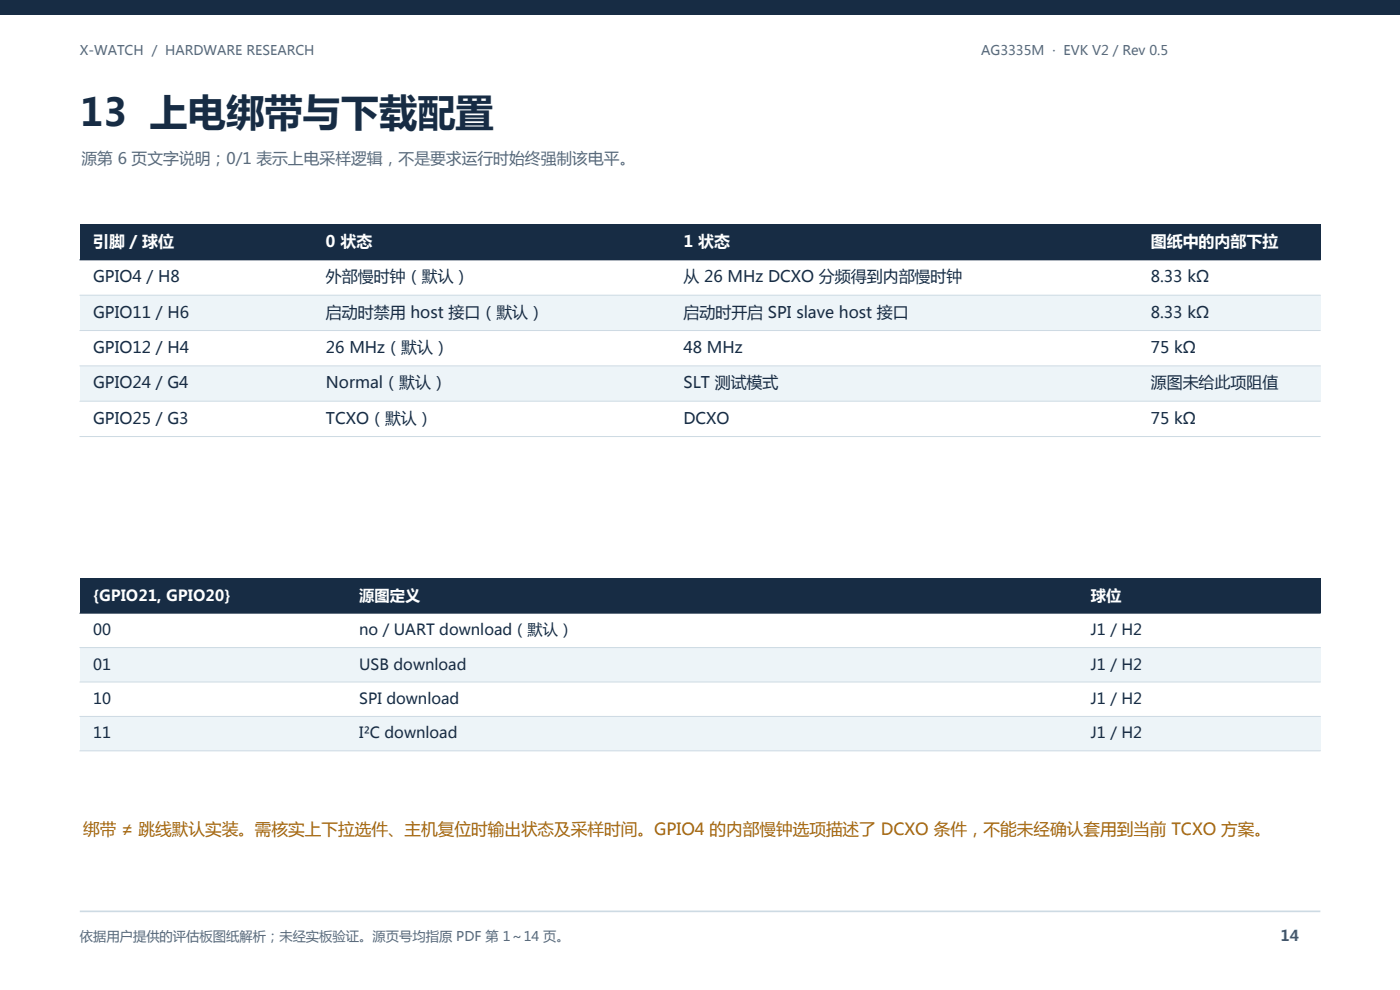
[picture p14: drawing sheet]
<svg xmlns="http://www.w3.org/2000/svg" width="297mm" height="210mm" viewBox="0 0 297 210" stroke-linecap="round" stroke-linejoin="round" font-family="sans-serif">
<defs><g id="words">
<text font-size="8.1" fill="#172c44" x="16.9" y="26.8">13 上电绑带与下载配置</text>
<text font-size="3.5" fill="#a26309" x="17.6" y="177.1">绑带 ≠ 跳线默认实装。需核实上下拉选件、主机复位时输出状态及采样时间。GPIO4 的内部慢钟选项描述了 DCXO 条件，不能未经确认套用到当前 TCXO 方案。</text>
<text font-size="3.4" fill="#586a7b" x="17.3" y="34.7">源第 6 页文字说明；0/1 表示上电采样逻辑，不是要求运行时始终强制该电平。</text>
<g font-size="3.4" fill="#fff">
<text x="19.8" y="52.4">引脚 / 球位</text>
<text x="69.1" y="52.4">0 状态</text>
<text x="145" y="52.4">1 状态</text>
<text x="244.1" y="52.4">图纸中的内部下拉</text>
</g>
<g font-size="3.4" fill="#172c44">
<text x="19.8" y="59.9">GPIO4 / H8</text>
<text x="69.1" y="59.9">外部慢时钟（默认）</text>
<text x="145" y="59.9">从 26 MHz DCXO 分频得到内部慢时钟</text>
<text x="244.1" y="59.9">8.33 kΩ</text>
<text x="19.8" y="67.4">GPIO11 / H6</text>
<text x="69.1" y="67.4">启动时禁用 host 接口（默认）</text>
<text x="145" y="67.4">启动时开启 SPI slave host 接口</text>
<text x="244.1" y="67.4">8.33 kΩ</text>
<text x="19.8" y="74.9">GPIO12 / H4</text>
<text x="69.1" y="74.9">26 MHz（默认）</text>
<text x="145" y="74.9">48 MHz</text>
<text x="244.1" y="74.9">75 kΩ</text>
<text x="19.8" y="82.4">GPIO24 / G4</text>
<text x="69.1" y="82.4">Normal（默认）</text>
<text x="145" y="82.4">SLT 测试模式</text>
<text x="244.1" y="82.4">源图未给此项阻值</text>
<text x="19.8" y="89.9">GPIO25 / G3</text>
<text x="69.1" y="89.9">TCXO（默认）</text>
<text x="145" y="89.9">DCXO</text>
<text x="244.1" y="89.9">75 kΩ</text>
</g>
<g font-size="3.2" fill="#fff">
<text x="19.8" y="127.4">{GPIO21, GPIO20}</text>
<text x="76.2" y="127.4">源图定义</text>
<text x="231.4" y="127.4">球位</text>
</g>
<g font-size="3.2" fill="#172c44">
<text x="19.8" y="134.7">00</text>
<text x="76.2" y="134.7">no / UART download（默认）</text>
<text x="231.4" y="134.7">J1 / H2</text>
<text x="19.8" y="142">01</text>
<text x="76.2" y="142">USB download</text>
<text x="231.4" y="142">J1 / H2</text>
<text x="19.8" y="149.3">10</text>
<text x="76.2" y="149.3">SPI download</text>
<text x="231.4" y="149.3">J1 / H2</text>
<text x="19.8" y="156.6">11</text>
<text x="76.2" y="156.6">I²C download</text>
<text x="231.4" y="156.6">J1 / H2</text>
</g>
<text font-size="3.2" fill="#176c9e" x="271.6" y="199.7">14</text>
<g font-size="2.8" fill="#586a7b">
<text x="16.9" y="11.6">X-WATCH / HARDWARE RESEARCH</text>
<text x="208.1" y="11.6">AG3335M · EVK V2 / Rev 0.5</text>
<text x="16.9" y="199.7">依据用户提供的评估板图纸解析；未经实板验证。源页号均指原 PDF 第 1～14 页。</text>
</g>
</g></defs>
<path d="M0 0h297v3.2h-297z" fill-rule="evenodd" fill="#172c44"/>
<path d="M16.9 193.3h263.2" fill="none" stroke="#cddae3" stroke-width=".35"/>
<path d="M16.9 47.6h263.2v7.5h-263.2z" fill-rule="evenodd" fill="#172c44"/>
<path d="M16.9 55.1h263.2v7.5h-263.2z" fill-rule="evenodd" fill="#fff"/>
<path d="M16.9 62.6h263.2v7.5h-263.2z" fill-rule="evenodd" fill="#edf4f8"/>
<path d="M16.9 70.1h263.2v7.5h-263.2z" fill-rule="evenodd" fill="#fff"/>
<path d="M16.9 77.6h263.2v7.5h-263.2z" fill-rule="evenodd" fill="#edf4f8"/>
<path d="M16.9 85.1h263.2v7.5h-263.2z" fill-rule="evenodd" fill="#fff"/>
<path d="M16.9 55.1h263.2" fill="none" stroke="#172c44" stroke-width=".21"/>
<path d="M16.9 62.6h263.2M16.9 70.1h263.2M16.9 77.6h263.2M16.9 85.1h263.2M16.9 92.6h263.2" fill="none" stroke="#cddae3" stroke-width=".21"/>
<path d="M16.9 122.8h263.2v7.3h-263.2z" fill-rule="evenodd" fill="#172c44"/>
<path d="M16.9 130.1h263.2v7.3h-263.2z" fill-rule="evenodd" fill="#fff"/>
<path d="M16.9 137.4h263.2v7.3h-263.2z" fill-rule="evenodd" fill="#edf4f8"/>
<path d="M16.9 144.7h263.2v7.3h-263.2z" fill-rule="evenodd" fill="#fff"/>
<path d="M16.9 152h263.2v7.3h-263.2z" fill-rule="evenodd" fill="#edf4f8"/>
<path d="M16.9 130.1h263.2" fill="none" stroke="#172c44" stroke-width=".21"/>
<path d="M16.9 137.4h263.2M16.9 144.7h263.2M16.9 152h263.2M16.9 159.3h263.2" fill="none" stroke="#cddae3" stroke-width=".21"/>
<use href="#words"/>
</svg>
